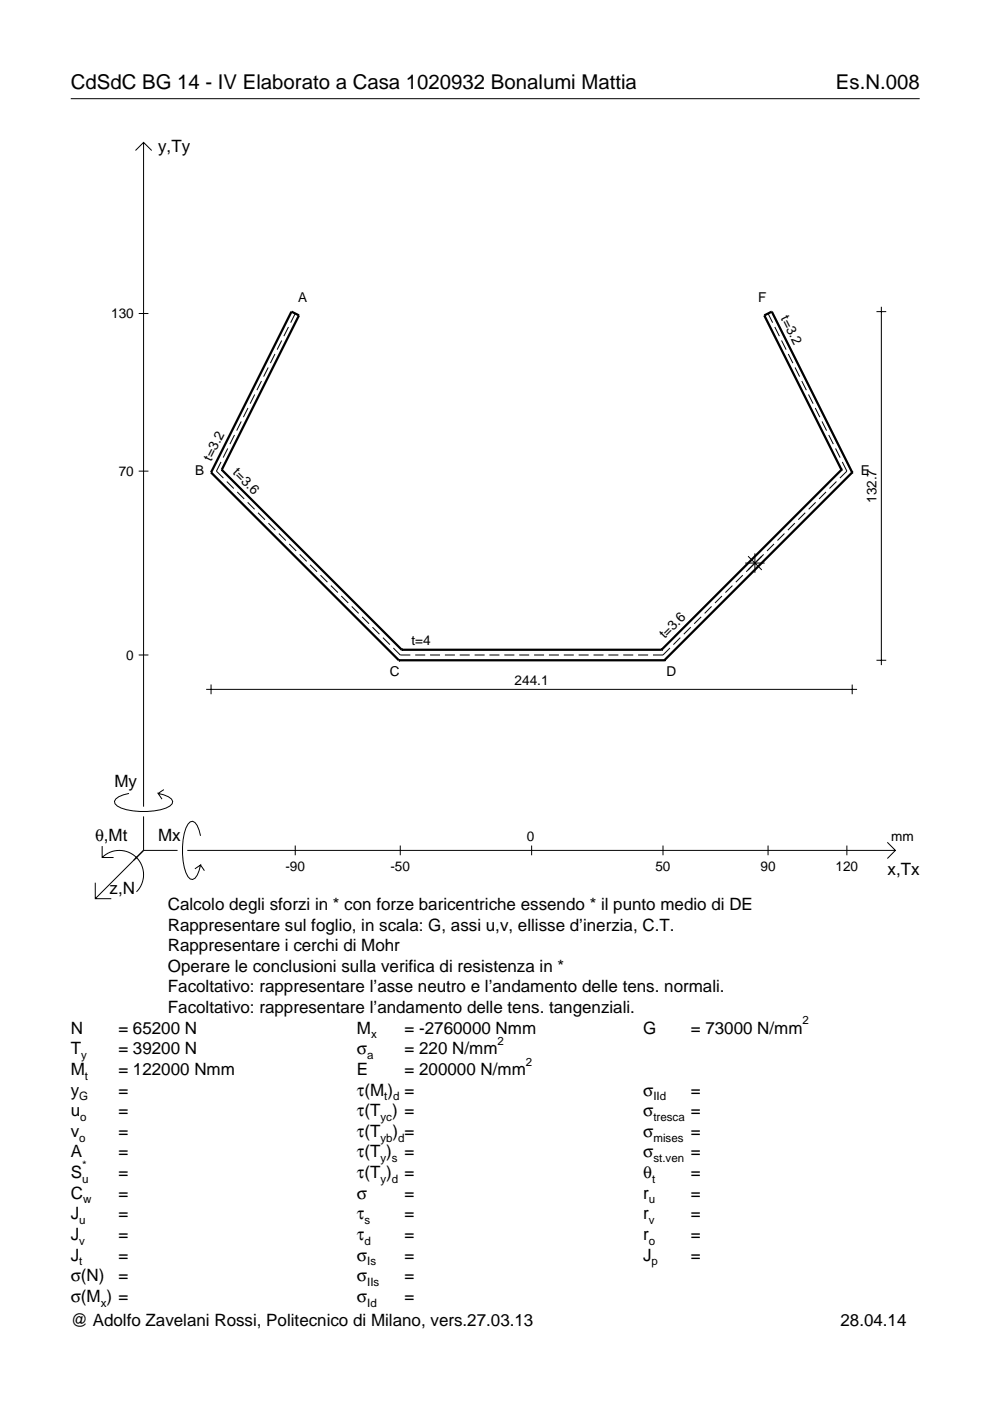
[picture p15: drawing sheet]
<svg xmlns="http://www.w3.org/2000/svg" width="210mm" height="297mm" viewBox="0 0 210 297" stroke-linecap="round" stroke-linejoin="round" font-family="sans-serif">
<defs><g id="words">
<g font-size="4.3">
<text x="15" y="18.9">CdSdC BG 14 - IV Elaborato a Casa 1020932 Bonalumi Mattia</text>
<text x="177.2" y="18.9">Es.N.008</text>
</g>
<g font-size="3.6">
<text x="33.5" y="32.3">y,Ty</text>
<text x="24.3" y="166.9">My</text>
<text x="20.1" y="178.2">θ,Mt</text>
<text x="33.5" y="178.2">Mx</text>
<text x="188.2" y="185.5">x,Tx</text>
<text x="23.2" y="189.6">z,N</text>
<text x="35.6" y="192.9">Calcolo degli sforzi in * con forze baricentriche essendo * il punto medio di DE</text>
<text x="35.6" y="197.3">Rappresentare sul foglio, in scala: G, assi u,v, ellisse d’inerzia, C.T.</text>
<text x="35.6" y="201.7">Rappresentare i cerchi di Mohr</text>
<text x="35.6" y="206">Operare le conclusioni sulla verifica di resistenza in *</text>
<text x="35.6" y="210.4">Facoltativo: rappresentare l’asse neutro e l’andamento delle tens. normali.</text>
<text x="35.6" y="214.8">Facoltativo: rappresentare l’andamento delle tens. tangenziali.</text>
<text x="15" y="219.2">N</text>
<text x="25.1" y="219.2">= 65200 N</text>
<text x="75.7" y="219.2">M</text>
<text x="85.8" y="219.2">= -2760000 Nmm</text>
<text x="136.4" y="219.2">G</text>
<text x="146.5" y="219.2">= 73000 N/mm</text>
<text x="15" y="227.9">M</text>
<text x="15" y="223.5">T</text>
<text x="25.1" y="227.9">= 122000 Nmm</text>
<text x="25.1" y="223.5">= 39200 N</text>
<text x="75.7" y="223.5">σ</text>
<text x="75.7" y="227.9">E</text>
<text x="85.8" y="223.5">= 220 N/mm</text>
<text x="85.8" y="227.9">= 200000 N/mm</text>
<text x="15" y="232.3">y</text>
<text x="25.1" y="232.3">=</text>
<text x="75.7" y="232.3">τ(M ) =</text>
<text x="136.4" y="232.3">σ</text>
<text x="146.5" y="232.3">=</text>
<text x="15" y="236.7">u</text>
<text x="25.1" y="236.7">=</text>
<text x="75.7" y="236.7">τ(T ) =</text>
<text x="136.4" y="236.7">σ</text>
<text x="146.5" y="236.7">=</text>
<text x="15" y="245.4">A</text>
<text x="15" y="241">v</text>
<text x="25.1" y="241">=</text>
<text x="25.1" y="245.4">=</text>
<text x="75.7" y="245.4">τ(T )</text>
<text x="75.7" y="241">τ(T</text>
<text x="83.3" y="241">) =</text>
<text x="85.8" y="245.4">=</text>
<text x="136.4" y="241">σ</text>
<text x="136.4" y="245.4">σ</text>
<text x="146.5" y="241">=</text>
<text x="146.5" y="245.4">=</text>
<text x="15" y="249.8">S</text>
<text x="25.1" y="249.8">=</text>
<text x="75.7" y="249.8">τ(T )</text>
<text x="85.8" y="249.8">=</text>
<text x="136.4" y="249.8">θ</text>
<text x="146.5" y="249.8">=</text>
<text x="15" y="254.2">C</text>
<text x="25.1" y="254.2">=</text>
<text x="75.7" y="254.2">σ</text>
<text x="85.8" y="254.2">=</text>
<text x="136.4" y="254.2">r</text>
<text x="146.5" y="254.2">=</text>
<text x="15" y="262.9">J</text>
<text x="15" y="258.5">J</text>
<text x="25.1" y="262.9">=</text>
<text x="25.1" y="258.5">=</text>
<text x="75.7" y="258.5">τ</text>
<text x="75.7" y="262.9">τ</text>
<text x="85.8" y="258.5">=</text>
<text x="85.8" y="262.9">=</text>
<text x="136.4" y="262.9">r</text>
<text x="136.4" y="258.5">r</text>
<text x="146.5" y="262.9">=</text>
<text x="146.5" y="258.5">=</text>
<text x="15" y="267.3">J</text>
<text x="25.1" y="267.3">=</text>
<text x="75.7" y="267.3">σ</text>
<text x="85.8" y="267.3">=</text>
<text x="136.4" y="267.3">J</text>
<text x="146.5" y="267.3">=</text>
<text x="15" y="271.7">σ(N)</text>
<text x="25.1" y="271.7">=</text>
<text x="75.7" y="271.7">σ</text>
<text x="85.8" y="271.7">=</text>
<text x="15" y="276">σ(M ) =</text>
<text x="15" y="281.2">@ Adolfo Zavelani Rossi, Politecnico di Milano, vers.27.03.13</text>
<text x="75.7" y="276">σ</text>
<text x="85.8" y="276">=</text>
<text x="178.2" y="281.2">28.04.14</text>
</g>
<g font-size="2.9">
<text x="63.2" y="64.1">A</text>
<text x="160.7" y="64.1">F</text>
<text x="23.6" y="67.5">130</text>
<text x="165.5" y="67.5" transform="rotate(63 165.5 67.5)">t=3.2</text>
<text x="25.2" y="100.9">70</text>
<text x="41.4" y="100.8">B</text>
<text x="44.7" y="97.9" transform="rotate(-63 44.7 97.9)">t=3.2</text>
<text x="49.2" y="100.3" transform="rotate(45 49.2 100.3)">t=3.6</text>
<text x="182.5" y="100.8">E</text>
<text x="185.8" y="106.6" transform="rotate(-90 185.8 106.6)">132.7</text>
<text x="87.2" y="136.7">t=4</text>
<text x="141" y="135.6" transform="rotate(-45 141 135.6)">t=3.6</text>
<text x="26.8" y="139.9">0</text>
<text x="82.6" y="143.4">C</text>
<text x="141.3" y="143.4">D</text>
<text x="109.1" y="145.1">244.1</text>
<text x="111.7" y="178.2">0</text>
<text x="189" y="178.2">mm</text>
<text x="60.5" y="184.7">-90</text>
<text x="82.8" y="184.7">-50</text>
<text x="139" y="184.7">50</text>
<text x="161.2" y="184.7">90</text>
<text x="177.2" y="184.7">120</text>
</g>
<g font-size="2.4">
<text x="78.7" y="220.2">x</text>
<text x="105.5" y="221.5">2</text>
<text x="170.2" y="217.2">2</text>
<text x="17.2" y="224.5">y</text>
<text x="77.9" y="224.5">a</text>
<text x="111.5" y="225.9">2</text>
<text x="16.8" y="233.3">G</text>
<text x="18" y="228.9">t</text>
<text x="81.5" y="233.3">t d</text>
<text x="138.5" y="233.3">IId</text>
<text x="17" y="237.7">o</text>
<text x="80.7" y="237.7">yc</text>
<text x="138.5" y="237.7">tresca</text>
<text x="16.8" y="242">o</text>
<text x="80.7" y="242">yb d</text>
<text x="138.5" y="242">mises</text>
<text x="17.4" y="250.8">u</text>
<text x="17.4" y="247.8">*</text>
<text x="80.7" y="246.4">y s</text>
<text x="80.7" y="250.8">y d</text>
<text x="138.2" y="250.8">t</text>
<text x="138.5" y="246.4">st.ven</text>
<text x="17.6" y="255.2">w</text>
<text x="137.6" y="255.2">u</text>
<text x="16.8" y="263.9">v</text>
<text x="16.8" y="259.5">u</text>
<text x="77.3" y="259.5">s</text>
<text x="77.3" y="263.9">d</text>
<text x="137.6" y="263.9">o</text>
<text x="137.6" y="259.5">v</text>
<text x="16.8" y="268.3">t</text>
<text x="77.9" y="268.3">Is</text>
<text x="138.2" y="268.3">p</text>
<text x="77.9" y="272.7">IIs</text>
<text x="21.4" y="277">x</text>
<text x="77.9" y="277">Id</text>
</g>
</g></defs>
<g fill="none" stroke="#000" stroke-width=".21">
<path d="M15 20.9h180M28.7 31.9l1.7-1.7 1.8 1.7M30.4 30.2v140.8M29.4 66.5h2.1M56.9 77.9l-1 2M58.3 75.1l-1 1.9M59.7 72.2l-.9 1.9M61.2 69.3l-1 2M62.6 66.5l-1 1.9M162.8 66.5l1 1.9M164.3 69.3l.9 2M165.7 72.2l1 1.9"/>
<path d="M167.1 75.1l1 1.9M168.6 77.9l.9 2M185.8 66.1h2.1M186.9 65v76M29.4 99.9h2.1M46.9 97.9l-1 2 1.5 1.5M48.3 95.1l-1 1.9M49.7 92.2l-1 2M51.1 89.4l-.9 1.9M52.6 86.5l-1 1.9M54 83.6l-1 2M55.4 80.8l-.9 1.9"/>
<path d="M170 80.8l1 1.9M171.4 83.6l1 2M172.9 86.5l.9 1.9M174.3 89.4l1 1.9M175.7 92.2l1 2M177.2 95.1l.9 1.9M178.6 97.9l1 2-1.5 1.5M48.1 102.1l1.5 1.5M50.3 104.3l1.5 1.5M52.5 106.5l1.5 1.5M54.7 108.7l1.5 1.5M56.9 110.9l1.5 1.5"/>
<path d="M59.1 113.1l1.5 1.5M61.3 115.3l1.5 1.5M63.5 117.5l1.5 1.5M65.7 119.7l1.5 1.5M158 119.4h4.1M158.6 117.9l2.9 2.9M160.1 117.3v4.1M161.9 117.5l-3.7 3.7M164.1 115.3l-1.5 1.5M166.3 113.1l-1.5 1.5M168.5 110.9l-1.5 1.5M170.7 108.7l-1.5 1.5"/>
<path d="M172.9 106.5l-1.4 1.5M175.1 104.3l-1.4 1.5M177.3 102.1l-1.4 1.5M29.4 138.9h2.1M67.9 122l1.5 1.4M70.2 124.2l1.4 1.4M72.4 126.4l1.4 1.4M74.6 128.6l1.4 1.5M76.8 130.8l1.4 1.5M79 133l1.5 1.5M81.2 135.2l1.5 1.5M83.4 137.4l1.5 1.5h2.1"/>
<path d="M88 138.9h2.1M91.2 138.9h2.1M94.3 138.9h2.1M97.5 138.9h2.1M100.6 138.9h2.1M103.8 138.9h2.1M106.9 138.9h2.2M110.1 138.9h2.1M113.2 138.9h2.2M116.4 138.9h2.1M119.5 138.9h2.2M122.7 138.9h2.1"/>
<path d="M125.8 138.9h2.2M129 138.9h2.1M132.1 138.9h2.2M135.3 138.9h2.1M142 137.4l-1.4 1.5h-2.2M144.2 135.2l-1.4 1.5M146.5 133l-1.5 1.5M148.7 130.8l-1.5 1.5M150.9 128.6l-1.5 1.5M153.1 126.4l-1.5 1.4M155.3 124.2l-1.5 1.4M157.5 122l-1.5 1.4"/>
<path d="M185.8 140h2.1M43.7 146.2h138M44.7 145.1v2.1M180.7 145.1v2.1M21.7 179.4v2.4h2.4M27.3 168.2a3.6 3.6 0 0 0-3 1.7l.1 .5a5.6 5.6 0 0 0 3.8 1.5 13.4 13.4 0 0 0 7.8-1l.5-.5 .1-.5a3.6 3.6 0 0 0-3.1-1.7l.8 1.2M30.4 173.1v7.2M34.7 167.4l-1.2 .8M42.5 177.2a3.6 3.6 0 0 0-1.7-3.1l-.5 .2a5.7 5.7 0 0 0-1.5 3.7 13.3 13.3 0 0 0 1 7.9l.5 .5 .5 .1a3.6 3.6 0 0 0 1.7-3.1l-1.2 .8M62.6 179.3v2M84.9 179.3v2M112.7 179.3v2"/>
<path d="M140.6 179.3v2M162.8 179.3v2M179.6 179.3v2M188.1 178.6l1.7 1.7-1.7 1.7M20.2 187.2v3.3h3.4M21.7 181.8a5.1 5.1 0 0 1 7.2 0 5.1 5.1 0 0 1 0 7.3M30.4 180.3l-10.2 10.2M30.4 180.3h7.2M39.7 180.3h150.1M42.5 183.4l.8 1.2"/>
</g>
<g fill="none" stroke="#000" stroke-width=".48">
<path d="M47 99.6h.1M47 99.6l16.4-32.7-1.6-.8-17.1 34.1M47 99.6l38.2 38.2M178.4 99.6h.1M178.4 99.6l-38.1 38.2M178.4 99.6l-16.4-32.7 1.6-.8 17.1 34.1M44.7 100.2h.1M44.7 100.2l39.9 39.8M180.7 100.2h.1M180.7 100.2l-39.8 39.8M84.6 140h.1M84.6 140h56.3"/>
<path d="M85.2 137.8h.1M85.2 137.8h55.1M140.3 137.8h.1M140.9 140h.1"/>
</g>
<use href="#words"/>
</svg>
